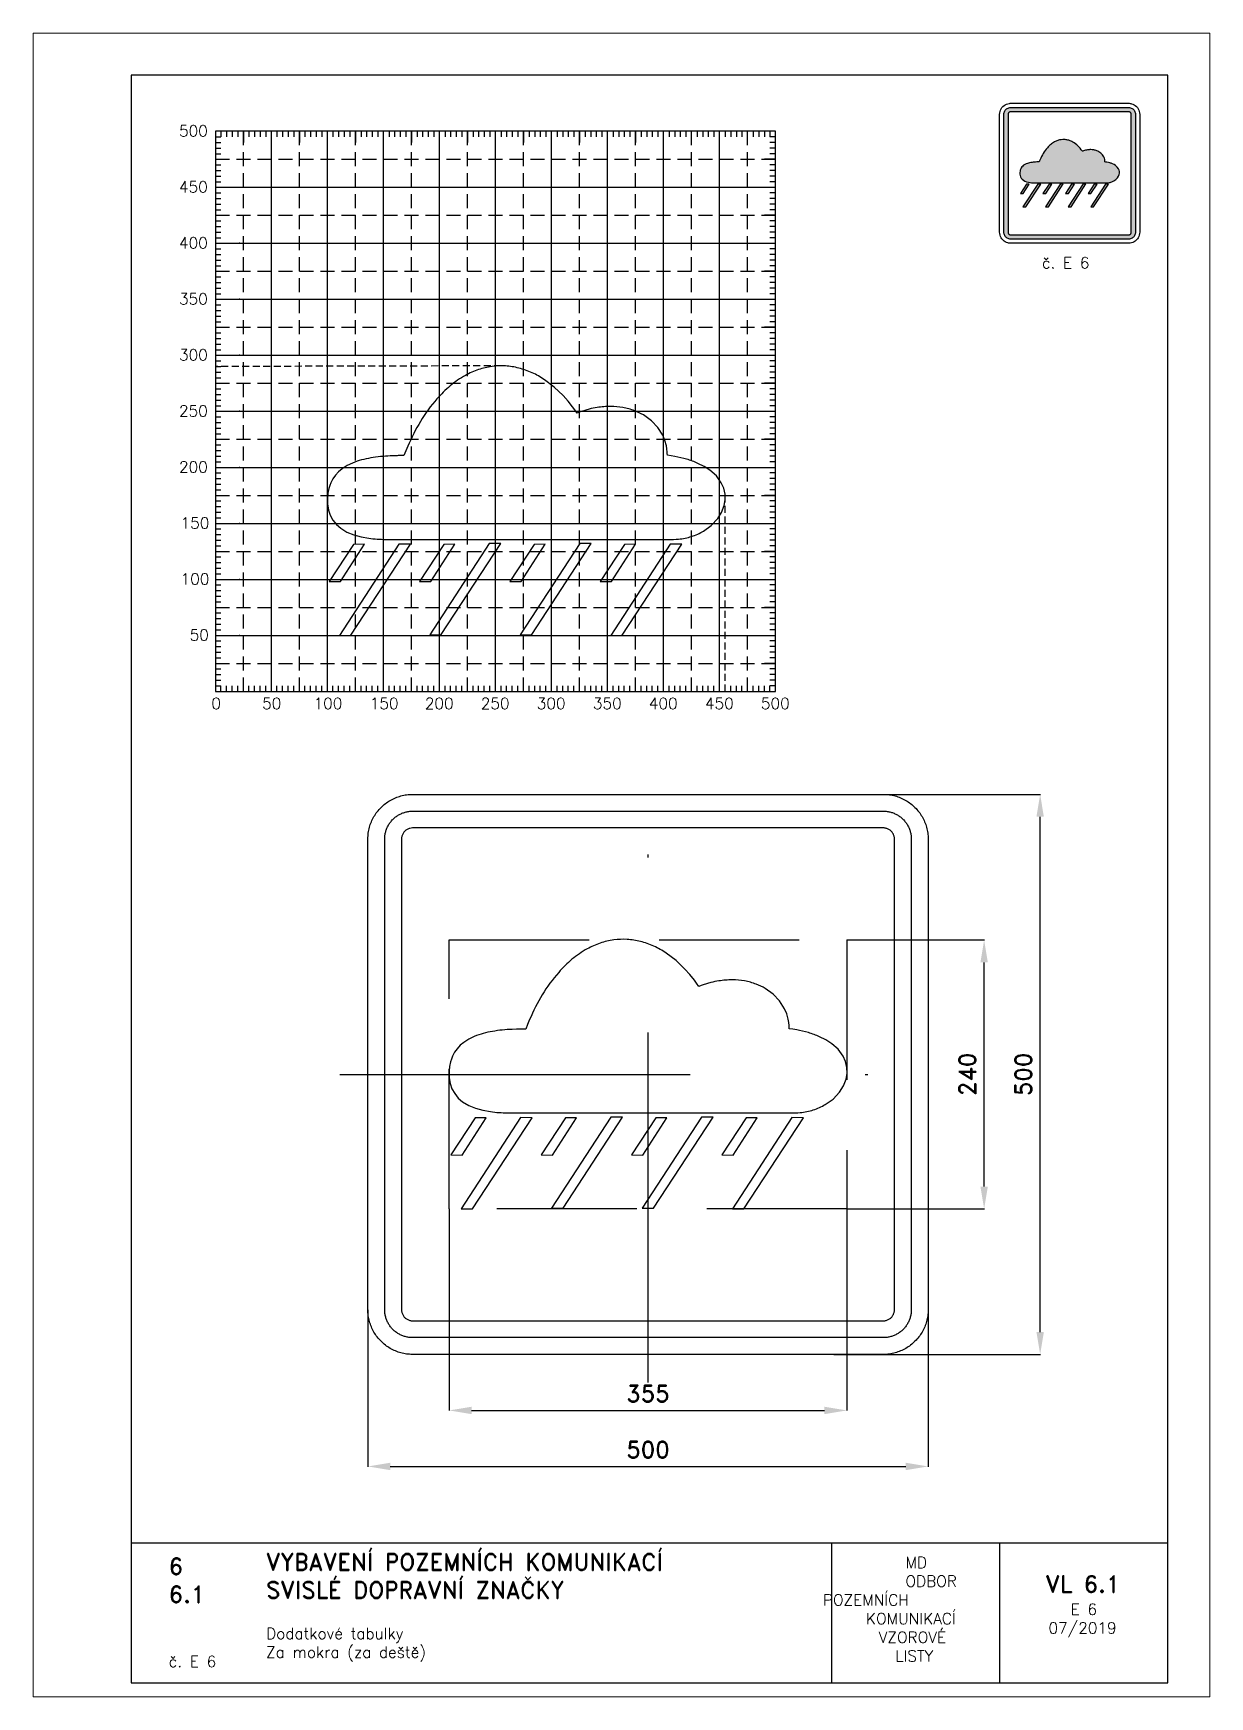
# Paper-space layout 'E 6' of a CAD drawing. Header units: millimetres. Extents: x 0 to 210, y 0 to 297.
# The model-space entities are those that its viewports show. They can reach past a viewport. Long polylines and large blocks are cut down to what shows.
import ezdxf

# ---------------------------------------------------------------- set-up
doc = ezdxf.new("R2010")
doc.units = ezdxf.units.MM
doc.header["$LTSCALE"] = 5
doc.linetypes.add('ČERCHOVANÁX2', pattern=[2, 1, -0.5, 0, -0.5])
doc.linetypes.add('ČÁRKOVANÁX2', pattern=[1.5, 1, -0.5])
for name, color, linetype in [('Kóty', 2, 'Continuous'), ('Pomocná', 2, 'Continuous'), ('Rozpiska', 7, 'Continuous'), ('Značka', 7, 'Continuous')]:
    doc.layers.add(name, color=color, linetype=linetype)
doc.layers.add('Rámeček', color=6, linetype='Continuous', plot=False)
doc.styles.get("Standard").update_dxf_attribs({"font": 'romand.shx', "height": 15})
doc.dimstyles.get("Standard").update_dxf_attribs({"dimtxt": 15, "dimasz": 20, "dimexe": 0.18, "dimexo": 0.0625, "dimgap": 7.5, "dimtad": 1, "dimdec": 0, "dimzin": 0, "dimdsep": 46, "dimtxsty": 'Standard', "dimcen": 0.09, "dimadec": 0, "dimazin": 0, "dimtfac": 1, "dimtdec": 0, "dimtofl": 0, "dimtmove": 0, "dimatfit": 3, "dimfxl": 1, "dimtolj": 1, "dimtzin": 0, "dimarcsym": 0})

psp = doc.layouts.new('E 6')

# ---------------------------------------------------------------- texts
at = {"layer": 'Pomocná', "char_height": 2, "attachment_point": 1}
for s, insert in [('\\pi1.41968;500', (24.59, 280.57)), ('\\pi1.41968;450', (24.59, 270.57)), ('\\pi1.41968;400', (24.59, 260.57)), ('\\pi1.41968;350', (24.59, 250.57)), ('\\pi1.41968;300', (24.59, 240.57)), ('\\pi1.41968;250', (24.59, 230.57)), ('\\pi1.41968;200', (24.59, 220.57)), ('\\pi1.70539;150', (24.59, 210.57)), ('\\pi1.70539;100', (24.59, 200.57)), ('\\pi3.32444;50', (24.59, 190.57)), ('\\pi2.6146;0', (29.18, 178.35)), ('\\pi1.66222;50', (39.19, 178.35)), ('\\pi0.85269;100', (49.18, 178.35)), ('\\pi0.85269;150', (59.21, 178.35)), ('\\pi0.70984;200', (69.18, 178.35)), ('\\pi0.70984;250', (79.17, 178.35)), ('\\pi0.70984;300', (89.16, 178.35)), ('\\pi0.70984;350', (99.18, 178.35)), ('\\pi0.70984;400', (109.17, 178.35)), ('\\pi0.70984;450', (119.18, 178.35)), ('\\pi0.70984;500', (129.17, 178.35))]:
    psp.add_mtext_dynamic_manual_height_columns(s, width=6.5625, gutter_width=100, heights=[0], dxfattribs=dict(at, insert=insert))
at = {"layer": 'Rozpiska', "color": 7, "attachment_point": 1}
for s, width, gutter_width, heights, insert, char_height in [('\\pi7.54762;č. E 6', 25, 75, [0], (172.5, 257), 2), ('6', 149.0422, 100, [0], (24.17, 24.77), 3), ('{\\C6;VYBAVENÍ POZEMNÍCH KOMUNIKACÍ\\P}SVISLÉ DOPRAVNÍ ZNAČKY{\\H1.34524x; }', 149.0422, 100, [0], (41.56, 25.56), 3), ('\\pi14.7414;{\\C6;MD\\P\\pi2.36044;}ODBOR POZEMNÍCH{\\H1.57143x; }\\P\\pi7.69378;KOMUNIKACÍ{\\H1.5x; }\\P\\pi9.97949;{\\C6;VZOROVÉ\\H1.47619x; \\H0.67742x;\\P\\pi12.93187;LISTY\\H1.26984x; }', 33.1018, 100, [0], (140.95, 24.95), 2), ('\\pi1.03113;{\\H1.5x;\\C6;VL 6.1\\P\\pi5.50731;\\H0.66667x;E 6\\H1.66666x; \\H0.6x;\\P\\pi1.5549;07/2019\\H1.80159x; }', 16.0623, 100, [0], (179.66, 21.61), 2), ('6.1', 149.0422, 100, [0], (24.17, 19.78), 3), ('{\\C6;Dodatkové tabulky\\P}Za mokra (za deště){\\H2.02381x; }', 149.0422, 100, [0], (41.56, 12.29), 2), ('{\\C6;č. E 6}', 18.3305, 100, [2.67], (24.17, 7.28), 2)]:
    psp.add_mtext_dynamic_manual_height_columns(s, width=width, gutter_width=gutter_width, heights=heights, dxfattribs=dict(at, insert=insert, char_height=char_height))

msp = doc.modelspace()

# ---------------------------------------------------------------- blocks, each defined once
blk = doc.blocks.new('*D0')
at = {"layer": 'Defpoints', "color": 0, "transparency": 16777216}
for p in [(151.8, 250), (350, 250), (165.8, -250)]:
    blk.add_point(p, dxfattribs=at)
at = {"layer": 'Kóty', "color": 0, "lineweight": -2, "transparency": 16777216}
for p, q in [((151.9, 250), (350.2, 250)), ((350, -230), (350, 230)), ((165.9, -250), (350.2, -250))]:
    blk.add_line(p, q, dxfattribs=at)
at = {"layer": 'Kóty', "color": 0, "transparency": 16777216}
for points in [[(346.7, 230), (353.3, 230), (350, 250)], [(346.7, -230), (353.3, -230), (350, -250)]]:
    blk.add_solid(points, dxfattribs=at)
at = {"layer": 'Kóty', "color": 0, "transparency": 16777216, "insert": (335, 0), "char_height": 15, "attachment_point": 5, "rotation": 90}
blk.add_mtext('\\A1;500', dxfattribs=at)
blk = doc.blocks.new('*D1')
at = {"layer": 'Defpoints', "color": 0, "transparency": 16777216}
for p in [(250, -192.5), (-250, -210), (250, -350)]:
    blk.add_point(p, dxfattribs=at)
at = {"layer": 'Kóty', "color": 0, "lineweight": -2, "transparency": 16777216}
for p, q in [((250, -192.6), (250, -350.2)), ((-250, -210.1), (-250, -350.2)), ((-230, -350), (230, -350))]:
    blk.add_line(p, q, dxfattribs=at)
at = {"layer": 'Kóty', "color": 0, "transparency": 16777216}
for points in [[(-230, -346.7), (-230, -353.3), (-250, -350)], [(230, -346.7), (230, -353.3), (250, -350)]]:
    blk.add_solid(points, dxfattribs=at)
at = {"layer": 'Kóty', "color": 0, "transparency": 16777216, "insert": (0, -335), "char_height": 15, "attachment_point": 5}
blk.add_mtext('\\A1;500', dxfattribs=at)
blk = doc.blocks.new('*D2')
at = {"layer": 'Defpoints', "color": 0, "transparency": 16777216}
for p in [(-177.5, -120), (177.5, -120), (177.5, -300)]:
    blk.add_point(p, dxfattribs=at)
at = {"layer": 'Kóty', "color": 0, "lineweight": -2, "transparency": 16777216}
for p, q in [((-177.5, -120.1), (-177.5, -300.2)), ((177.5, -120.1), (177.5, -300.2)), ((-157.5, -300), (157.5, -300))]:
    blk.add_line(p, q, dxfattribs=at)
at = {"layer": 'Kóty', "color": 0, "transparency": 16777216}
for points in [[(-157.5, -296.7), (-157.5, -303.3), (-177.5, -300)], [(157.5, -296.7), (157.5, -303.3), (177.5, -300)]]:
    blk.add_solid(points, dxfattribs=at)
at = {"layer": 'Kóty', "color": 0, "transparency": 16777216, "insert": (0, -285), "char_height": 15, "attachment_point": 5}
blk.add_mtext('\\A1;355', dxfattribs=at)
blk = doc.blocks.new('*D3')
at = {"layer": 'Defpoints', "color": 0, "transparency": 16777216}
for p in [(177.5, 120), (300, 120), (177.5, -120.1)]:
    blk.add_point(p, dxfattribs=at)
at = {"layer": 'Kóty', "color": 0, "lineweight": -2, "transparency": 16777216}
for p, q in [((177.6, 120), (300.2, 120)), ((300, -100.1), (300, 100)), ((177.6, -120.1), (300.2, -120.1))]:
    blk.add_line(p, q, dxfattribs=at)
at = {"layer": 'Kóty', "color": 0, "transparency": 16777216}
for points in [[(296.7, 100), (303.3, 100), (300, 120)], [(296.7, -100.1), (303.3, -100.1), (300, -120.1)]]:
    blk.add_solid(points, dxfattribs=at)
at = {"layer": 'Kóty', "color": 0, "transparency": 16777216, "insert": (285, 0), "char_height": 15, "attachment_point": 5, "rotation": 90}
blk.add_mtext('\\A1;240', dxfattribs=at)

# ---------------------------------------------------------------- dimensions: what is measured, and where the dimension line sits
at = {"layer": 'Kóty'}
for base, p1, p2, picture, middle in [((350, 250), (165.85, -250), (151.801, 250), '*D0', (335, 0)), ((300, 120), (177.5, -120.062), (177.5, 120), '*D3', (285, -0.031))]:
    dim = msp.add_linear_dim(base=base, p1=p1, p2=p2, angle=90, dimstyle='Standard', dxfattribs=at)
    dim.commit()
    dim.dimension.update_dxf_attribs({"geometry": picture, "text_midpoint": middle})
for base, p1, p2, picture, middle in [((177.5, -300), (-177.5, -120), (177.5, -120), '*D2', (0, -285)), ((250, -350), (-250, -210), (250, -192.5), '*D1', (0, -335))]:
    dim = msp.add_linear_dim(base=base, p1=p1, p2=p2, dimstyle='Standard', dxfattribs=at)
    dim.commit()
    dim.dimension.update_dxf_attribs({"geometry": picture, "text_midpoint": middle})

# ---------------------------------------------------------------- linework, layer by layer
at = {"layer": 'Značka', "color": 6, "linetype": 'ČERCHOVANÁX2', "ltscale": 2.5}
for points in [[(0, -275), (0, 275)], [(-275, 0), (275, 0)]]:
    msp.add_lwpolyline(points, dxfattribs=at)
at = {"layer": 'Značka', "color": 5}
for points in [[(-210, -250), (-210.157, -250), (-210.314, -249.999, -0.0321795), (-215.479, -249.637, -0.0354417), (-220.555, -248.582, -0.0362703), (-225.464, -246.923, -0.0344214), (-230.091, -244.589, -0.0337228), (-234.402, -241.714, -0.0340857), (-238.284, -238.284, -0.0342101), (-241.717, -234.403, -0.0342303), (-244.589, -230.091, -0.0340422), (-246.906, -225.46, -0.0334123), (-248.582, -220.555, -0.0341272), (-249.654, -215.477, -0.0367437), (-249.999, -210.314), (-250, -210.157), (-250, -210), (-250, 210), (-250, 210.157), (-249.999, 210.314, -0.0321794), (-249.637, 215.479, -0.0354442), (-248.582, 220.555, -0.0362649), (-246.923, 225.464, -0.0344166), (-244.589, 230.091, -0.0337177), (-241.714, 234.402, -0.0340796), (-238.284, 238.284, -0.0342128), (-234.403, 241.717, -0.0342224), (-230.091, 244.589, -0.0340475), (-225.46, 246.906, -0.033405), (-220.555, 248.582, -0.0341289), (-215.477, 249.654, -0.0367407), (-210.314, 249.999), (-210.157, 250), (-210, 250), (210, 250), (210.157, 250), (210.314, 249.999, -0.0321794), (215.479, 249.637, -0.0354428), (220.555, 248.582, -0.0362594), (225.464, 246.923, -0.0344088), (230.091, 244.589, -0.0337189), (234.402, 241.714, -0.0340731), (238.284, 238.284, -0.0342144), (241.717, 234.403, -0.0342259), (244.589, 230.091, -0.0340499), (246.906, 225.46, -0.0334066), (248.582, 220.555, -0.0341277), (249.654, 215.477, -0.0367414), (249.999, 210.314), (250, 210.157), (250, 210), (250, -210), (250, -210.157), (249.999, -210.314, -0.0321795), (249.637, -215.479, -0.0354421), (248.582, -220.555, -0.0362592), (246.923, -225.464, -0.0344116), (244.589, -230.091, -0.033722), (241.714, -234.402, -0.0340791), (238.284, -238.284, -0.0342076), (234.403, -241.717, -0.0342334), (230.091, -244.589, -0.0340472), (225.46, -246.906, -0.0334177), (220.555, -248.582, -0.0341277), (215.477, -249.654, -0.0367473), (210.314, -249.999), (210.157, -250), (210, -250), (-210, -250)], [(-210, -235), (-210.098, -235), (-210.196, -234.999, -0.0321795), (-213.424, -234.773, -0.0354416), (-216.597, -234.114, -0.0362629), (-219.665, -233.077, -0.0344152), (-222.557, -231.618, -0.0337193), (-225.251, -229.821, -0.034085), (-227.678, -227.678, -0.0342046), (-229.823, -225.252, -0.034229), (-231.618, -222.557, -0.0340469), (-233.066, -219.663, -0.0334131), (-234.114, -216.597, -0.0341266), (-234.784, -213.423, -0.0367459), (-234.999, -210.196), (-235, -210.098), (-235, -210), (-235, 210), (-235, 210.098), (-234.999, 210.196, -0.0321788), (-234.773, 213.424, -0.0354481), (-234.114, 216.597, -0.0362683), (-233.077, 219.665, -0.0344122), (-231.618, 222.557, -0.0337222), (-229.821, 225.251, -0.0340955), (-227.678, 227.678, -0.0341878), (-225.252, 229.823, -0.0342259), (-222.557, 231.618, -0.0340259), (-219.663, 233.066, -0.0334071), (-216.597, 234.114, -0.0341381), (-213.423, 234.784, -0.0367365), (-210.196, 234.999), (-210.098, 235), (-210, 235), (210, 235), (210.098, 235), (210.196, 234.999, -0.0321976), (213.424, 234.773, -0.0354366), (216.597, 234.114, -0.0362483), (219.665, 233.077, -0.0343996), (222.557, 231.618, -0.0337259), (225.251, 229.821, -0.0340903), (227.678, 227.678, -0.0341924), (229.823, 225.252, -0.0342246), (231.618, 222.557, -0.0340342), (233.066, 219.663, -0.033413), (234.114, 216.597, -0.0341406), (234.784, 213.423, -0.0367343), (234.999, 210.196), (235, 210.098), (235, 210), (235, -210), (235, -210.098), (234.999, -210.196, -0.0321983), (234.773, -213.424, -0.0354324), (234.114, -216.597, -0.0362459), (233.077, -219.665, -0.0344078), (231.618, -222.557, -0.0337232), (229.821, -225.251, -0.034081), (227.678, -227.678, -0.0342138), (225.252, -229.823, -0.0342285), (222.557, -231.618, -0.0340468), (219.663, -233.066, -0.0334175), (216.597, -234.114, -0.0341268), (213.423, -234.784, -0.036739), (210.196, -234.999), (210.098, -235), (210, -235), (-210, -235)], [(-210, -220), (210, -220), (210.039, -220), (210.079, -220, 0.032183), (211.37, -219.909, 0.0354467), (212.639, -219.646, 0.0362744), (213.866, -219.231, 0.0344144), (215.023, -218.647, 0.033745), (216.1, -217.928, 0.0340968), (217.071, -217.071, 0.0341871), (217.929, -216.101, 0.0342063), (218.647, -215.023, 0.0340292), (219.227, -213.865, 0.0334622), (219.646, -212.639, 0.0341275), (219.914, -211.369, 0.036765), (220, -210.079), (220, -210.039), (220, -210), (220, 210), (220, 210.039), (220, 210.079, 0.032183), (219.909, 211.37, 0.0354928), (219.646, 212.639, 0.0362965), (219.231, 213.866, 0.0344255), (218.647, 215.023, 0.0337541), (217.928, 216.1, 0.0340968), (217.071, 217.071, 0.0342115), (216.101, 217.929, 0.0341795), (215.023, 218.647, 0.0340137), (213.865, 219.227, 0.0334698), (212.639, 219.646, 0.0341235), (211.369, 219.914, 0.0367638), (210.079, 220), (210.039, 220), (210, 220), (-210, 220), (-210.039, 220), (-210.079, 220), (-211.37, 219.909), (-212.639, 219.646, 0.0362814), (-213.866, 219.231, 0.0344198), (-215.023, 218.647, 0.033728), (-216.1, 217.928, 0.0340771), (-217.071, 217.071, 0.0342342), (-217.929, 216.101, 0.0342041), (-218.647, 215.023, 0.0340291), (-219.227, 213.865, 0.0334198), (-219.646, 212.639, 0.0341179), (-219.914, 211.369, 0.0367402), (-220, 210.079), (-220, 210.039), (-220, 210), (-220, -210), (-220, -210.039), (-220, -210.079, 0.0321735), (-219.909, -211.37, 0.0354428), (-219.646, -212.639, 0.0362649), (-219.231, -213.866, 0.0344139), (-218.647, -215.023, 0.0337189), (-217.928, -216.1, 0.0340819), (-217.071, -217.071, 0.0342185), (-216.101, -217.929, 0.0342259), (-215.023, -218.647, 0.0340499), (-213.865, -219.227, 0.0334066), (-212.639, -219.646, 0.0341277), (-211.369, -219.914, 0.0367414), (-210.079, -220), (-210.039, -220), (-210, -220)], [(-122.07, -34.279), (131.35, -34.416), (133.64, -34.265), (135.93, -34.07, 0.0514721), (147.49, -31.714, 0.0612964), (158.25, -26.843), (165.16, -21.985), (170.91, -15.812), (174.42, -10.299), (176.74, -4.203), (177.63, 0.916), (177.5, 6.106), (176.33, 11.363), (174.11, 16.278), (169.66, 22.369), (163.97, 27.359), (158.76, 30.757), (153.2, 33.529, 0.0334769), (143.16, 37.254, 0.0290849), (132.72, 39.699), (129.33, 40.287), (125.93, 40.814), (125.91, 42.235), (125.86, 43.655), (125.6, 46.427), (125.12, 49.174), (123.81, 53.996), (121.86, 58.607), (117.48, 65.602), (111.75, 71.563), (104.61, 76.732, 0.0438685), (96.64, 80.488, 0.0487157), (86.14, 83.422, 0.0451732), (75.29, 84.349, 0.0230507), (69.26, 84.153, 0.0199596), (63.26, 83.439, 0.0227782), (56.19, 82.026), (49.28, 79.955), (47.32, 79.252), (45.36, 78.521), (43.39, 81.301), (41.37, 84.05), (37.31, 89.136), (32.95, 93.982), (25.02, 101.578), (16.25, 108.201, 0.0419935), (5.24, 114.435, 0.048558), (-6.7, 118.59, 0.0494028), (-18.56, 120.489, 0.0507852), (-30.54, 120, 0.0511601), (-42.76, 117.175, 0.0454523), (-54.21, 112.061, 0.0513141), (-67.88, 102.737, 0.0394166), (-79.68, 91.061, 0.0464057), (-94.44, 71.031, 0.0375263), (-105.63, 48.868), (-107.41, 44.661), (-109.13, 40.437), (-111.24, 40.441, 0.0019965), (-113.35, 40.434, 0.00511239), (-117.34, 40.362), (-121.33, 40.207, 0.0137838), (-130.06, 39.571, 0.0185207), (-138.73, 38.372, 0.0249985), (-147.02, 36.59, 0.0350013), (-155.02, 33.832), (-159.9, 31.51), (-164.44, 28.585), (-167.6, 25.951), (-170.38, 22.926), (-172.67, 19.713), (-174.49, 16.219), (-175.47, 13.735), (-176.24, 11.177), (-177.1, 7.017), (-177.5, 2.778), (-177.45, -2.7), (-176.56, -8.096), (-174.97, -12.818), (-172.54, -17.164), (-169.34, -21.081), (-165.5, -24.373), (-159.98, -27.739), (-153.98, -30.19), (-147.37, -32.06), (-140.61, -33.26, 0.0189614), (-133.03, -34.048, 0.0168227), (-125.41, -34.291, 0.00261025), (-123.74, -34.291), (-122.07, -34.279)]]:
    msp.add_lwpolyline(points, format="xyb", dxfattribs=at)
at = {"layer": 'Značka', "color": 6, "linetype": 'ČÁRKOVANÁX2'}
msp.add_lwpolyline([(-177.5, -120), (-177.5, 120), (177.5, 120), (177.5, -120), (-177.5, -120)], dxfattribs=at)
at = {"layer": 'Značka', "color": 5}
for points in [[(-176.03, -71.954), (-165.88, -71.97), (-144.32, -38.705), (-154.2, -38.778), (-176.03, -71.954)], [(-166.82, -120), (-156.63, -119.928), (-103.46, -38.705), (-113.81, -38.625), (-166.82, -120)], [(-95.4, -71.954), (-85.24, -71.97), (-63.68, -38.705), (-73.58, -38.778), (-95.4, -71.954)], [(-86.06, -119.422), (-75.86, -119.341), (-22.7, -38.119), (-33.04, -38.047), (-86.06, -119.422)], [(-14.77, -71.954), (-4.62, -71.97), (16.94, -38.705), (7.05, -38.778), (-14.77, -71.954)], [(-5.29, -119.422), (4.9, -119.341), (58.06, -38.119), (47.72, -38.047), (-5.29, -119.422)], [(65.86, -71.954), (76, -71.97), (97.56, -38.705), (87.68, -38.778), (65.86, -71.954)], [(75.47, -120), (85.67, -119.928), (138.82, -38.705), (128.48, -38.625), (75.47, -120)]]:
    msp.add_lwpolyline(points, dxfattribs=at)

msp.set_redraw_order([(e.dxf.handle, doc.entitydb.next_handle()) for e in msp.query("TEXT MTEXT ATTDEF DIMENSION ARC_DIMENSION")])  # texts and dimensions are drawn at this point

# ---------------------------------------------------------------- hatches: boundary and pattern name
at = {"layer": 'Značka'}
h = psp.add_hatch(color=249, dxfattribs=at)
h.dxf.hatch_style = 1
edge = h.paths.add_edge_path()
edge.add_line((174.5, 260.25), (174.5, 260.25))
edge.add_line((174.5, 260.25), (174.49, 260.25))
edge.add_arc((174.5, 261.51), 1.26, 262.3012, 269.6692, ccw=False)
edge.add_line((174.33, 260.26), (174.17, 260.29))
edge.add_line((174.17, 260.29), (174.02, 260.35))
edge.add_line((174.02, 260.35), (173.87, 260.42))
edge.add_line((173.87, 260.42), (173.74, 260.51))
edge.add_line((173.74, 260.51), (173.62, 260.62))
edge.add_line((173.62, 260.62), (173.51, 260.74))
edge.add_line((173.51, 260.74), (173.42, 260.87))
edge.add_line((173.42, 260.87), (173.35, 261.02))
edge.add_line((173.35, 261.02), (173.29, 261.17))
edge.add_line((173.29, 261.17), (173.26, 261.33))
edge.add_line((173.26, 261.33), (173.25, 261.49))
edge.add_line((173.25, 261.49), (173.25, 261.5))
edge.add_line((173.25, 261.5), (173.25, 261.5))
edge.add_line((173.25, 261.5), (173.25, 282.5))
edge.add_line((173.25, 282.5), (173.25, 282.5))
edge.add_line((173.25, 282.5), (173.25, 282.51))
edge.add_line((173.25, 282.51), (173.26, 282.67))
edge.add_line((173.26, 282.67), (173.29, 282.83))
edge.add_line((173.29, 282.83), (173.35, 282.98))
edge.add_line((173.35, 282.98), (173.42, 283.13))
edge.add_line((173.42, 283.13), (173.51, 283.26))
edge.add_line((173.51, 283.26), (173.62, 283.38))
edge.add_line((173.62, 283.38), (173.74, 283.49))
edge.add_line((173.74, 283.49), (173.87, 283.58))
edge.add_line((173.87, 283.58), (174.02, 283.65))
edge.add_line((174.02, 283.65), (174.17, 283.71))
edge.add_line((174.17, 283.71), (174.33, 283.74))
edge.add_arc((174.48, 282.65), 1.1, 89.6131, 98.0269, ccw=False)
edge.add_line((174.49, 283.75), (174.5, 283.75))
edge.add_line((174.5, 283.75), (174.5, 283.75))
edge.add_line((174.5, 283.75), (195.5, 283.75))
edge.add_line((195.5, 283.75), (195.5, 283.75))
edge.add_line((195.5, 283.75), (195.51, 283.75))
edge.add_arc((195.5, 282.49), 1.26, 82.299, 89.6714, ccw=False)
edge.add_line((195.67, 283.74), (195.83, 283.71))
edge.add_line((195.83, 283.71), (195.98, 283.65))
edge.add_line((195.98, 283.65), (196.13, 283.58))
edge.add_line((196.13, 283.58), (196.26, 283.49))
edge.add_line((196.26, 283.49), (196.38, 283.38))
edge.add_line((196.38, 283.38), (196.49, 283.26))
edge.add_line((196.49, 283.26), (196.58, 283.13))
edge.add_line((196.58, 283.13), (196.65, 282.98))
edge.add_line((196.65, 282.98), (196.71, 282.83))
edge.add_line((196.71, 282.83), (196.74, 282.67))
edge.add_line((196.74, 282.67), (196.75, 282.51))
edge.add_line((196.75, 282.51), (196.75, 282.5))
edge.add_line((196.75, 282.5), (196.75, 282.5))
edge.add_line((196.75, 282.5), (196.75, 261.5))
edge.add_line((196.75, 261.5), (196.75, 261.5))
edge.add_line((196.75, 261.5), (196.75, 261.49))
edge.add_line((196.75, 261.49), (196.74, 261.33))
edge.add_line((196.74, 261.33), (196.71, 261.17))
edge.add_line((196.71, 261.17), (196.65, 261.02))
edge.add_line((196.65, 261.02), (196.58, 260.87))
edge.add_line((196.58, 260.87), (196.49, 260.74))
edge.add_line((196.49, 260.74), (196.38, 260.62))
edge.add_line((196.38, 260.62), (196.26, 260.51))
edge.add_line((196.26, 260.51), (196.13, 260.42))
edge.add_line((196.13, 260.42), (195.98, 260.35))
edge.add_line((195.98, 260.35), (195.83, 260.29))
edge.add_line((195.83, 260.29), (195.67, 260.26))
edge.add_arc((195.52, 261.35), 1.1, 269.612, 278.028, ccw=False)
edge.add_line((195.51, 260.25), (195.5, 260.25))
edge.add_line((195.5, 260.25), (195.5, 260.25))
edge.add_line((195.5, 260.25), (174.5, 260.25))
edge = h.paths.add_edge_path(flags=16)
edge.add_line((174.5, 261), (195.5, 261))
edge.add_line((195.5, 261), (195.5, 261))
edge.add_line((195.5, 261), (195.5, 261))
edge.add_arc((195.5, 261.5), 0.504, 270.3564, 277.7138)
edge.add_line((195.57, 261), (195.63, 261.02))
edge.add_line((195.63, 261.02), (195.69, 261.04))
edge.add_line((195.69, 261.04), (195.75, 261.07))
edge.add_line((195.75, 261.07), (195.81, 261.1))
edge.add_line((195.81, 261.1), (195.85, 261.15))
edge.add_line((195.85, 261.15), (195.9, 261.19))
edge.add_line((195.9, 261.19), (195.93, 261.25))
edge.add_line((195.93, 261.25), (195.96, 261.31))
edge.add_line((195.96, 261.31), (195.98, 261.37))
edge.add_line((195.98, 261.37), (196, 261.43))
edge.add_line((196, 261.43), (196, 261.5))
edge.add_line((196, 261.5), (196, 261.5))
edge.add_line((196, 261.5), (196, 261.5))
edge.add_line((196, 261.5), (196, 282.5))
edge.add_line((196, 282.5), (196, 282.5))
edge.add_line((196, 282.5), (196, 282.5))
edge.add_line((196, 282.5), (196, 282.57))
edge.add_line((196, 282.57), (195.98, 282.63))
edge.add_line((195.98, 282.63), (195.96, 282.69))
edge.add_line((195.96, 282.69), (195.93, 282.75))
edge.add_line((195.93, 282.75), (195.9, 282.8))
edge.add_line((195.9, 282.8), (195.85, 282.85))
edge.add_line((195.85, 282.85), (195.81, 282.9))
edge.add_line((195.81, 282.9), (195.75, 282.93))
edge.add_line((195.75, 282.93), (195.69, 282.96))
edge.add_line((195.69, 282.96), (195.63, 282.98))
edge.add_line((195.63, 282.98), (195.57, 283))
edge.add_line((195.57, 283), (195.5, 283))
edge.add_line((195.5, 283), (195.5, 283))
edge.add_line((195.5, 283), (195.5, 283))
edge.add_line((195.5, 283), (174.5, 283))
edge.add_line((174.5, 283), (174.5, 283))
edge.add_line((174.5, 283), (174.5, 283))
edge.add_arc((174.5, 282.5), 0.504, 90.3564, 97.7138)
edge.add_line((174.43, 283), (174.37, 282.98))
edge.add_line((174.37, 282.98), (174.31, 282.96))
edge.add_line((174.31, 282.96), (174.25, 282.93))
edge.add_line((174.25, 282.93), (174.19, 282.9))
edge.add_line((174.19, 282.9), (174.15, 282.85))
edge.add_line((174.15, 282.85), (174.1, 282.8))
edge.add_line((174.1, 282.8), (174.07, 282.75))
edge.add_line((174.07, 282.75), (174.04, 282.69))
edge.add_line((174.04, 282.69), (174.02, 282.63))
edge.add_line((174.02, 282.63), (174, 282.57))
edge.add_line((174, 282.57), (174, 282.5))
edge.add_line((174, 282.5), (174, 282.5))
edge.add_line((174, 282.5), (174, 282.5))
edge.add_line((174, 282.5), (174, 261.5))
edge.add_line((174, 261.5), (174, 261.5))
edge.add_line((174, 261.5), (174, 261.5))
edge.add_line((174, 261.5), (174, 261.43))
edge.add_line((174, 261.43), (174.02, 261.37))
edge.add_line((174.02, 261.37), (174.04, 261.31))
edge.add_line((174.04, 261.31), (174.07, 261.25))
edge.add_line((174.07, 261.25), (174.1, 261.19))
edge.add_line((174.1, 261.19), (174.15, 261.15))
edge.add_line((174.15, 261.15), (174.19, 261.1))
edge.add_line((174.19, 261.1), (174.25, 261.07))
edge.add_line((174.25, 261.07), (174.31, 261.04))
edge.add_line((174.31, 261.04), (174.37, 261.02))
edge.add_line((174.37, 261.02), (174.43, 261))
edge.add_line((174.43, 261), (174.5, 261))
edge.add_line((174.5, 261), (174.5, 261))
edge.add_line((174.5, 261), (174.5, 261))
h = psp.add_hatch(color=249, dxfattribs=at)
h.dxf.hatch_style = 1
h.paths.add_polyline_path([(188.77, 266), (189.28, 266), (191.94, 270.06), (191.42, 270.07)])
h.paths.add_polyline_path([(180.7, 266.03), (181.21, 266.03), (183.86, 270.09), (183.35, 270.1)])
h.paths.add_polyline_path([(184.74, 266.03), (185.25, 266.03), (187.9, 270.09), (187.39, 270.1)])
h.paths.add_polyline_path([(176.66, 266), (177.17, 266), (179.83, 270.06), (179.31, 270.07)])
h.paths.add_polyline_path([(176.2, 268.4), (176.71, 268.4), (177.78, 270.06), (177.29, 270.06)])
h.paths.add_polyline_path([(188.29, 268.4), (188.8, 268.4), (189.88, 270.06), (189.38, 270.06)])
h.paths.add_polyline_path([(184.26, 268.4), (184.77, 268.4), (185.85, 270.06), (185.35, 270.06)])
h.paths.add_polyline_path([(180.23, 268.4), (180.74, 268.4), (181.82, 270.06), (181.32, 270.06)])
edge = h.paths.add_edge_path()
edge.add_line((178.9, 270.29), (191.57, 270.28))
edge.add_line((191.57, 270.28), (191.68, 270.29))
edge.add_line((191.68, 270.29), (191.8, 270.3))
edge.add_arc((191.51, 273.16), 2.87, 275.6264, 287.4125)
edge.add_arc((191.65, 272.72), 2.42, 287.3408, 301.3713)
edge.add_line((192.91, 270.66), (193.26, 270.9))
edge.add_line((193.26, 270.9), (193.55, 271.21))
edge.add_line((193.55, 271.21), (193.72, 271.49))
edge.add_line((193.72, 271.49), (193.84, 271.79))
edge.add_line((193.84, 271.79), (193.88, 272.05))
edge.add_line((193.88, 272.05), (193.87, 272.31))
edge.add_line((193.87, 272.31), (193.82, 272.57))
edge.add_line((193.82, 272.57), (193.71, 272.81))
edge.add_line((193.71, 272.81), (193.48, 273.12))
edge.add_line((193.48, 273.12), (193.2, 273.37))
edge.add_line((193.2, 273.37), (192.94, 273.54))
edge.add_line((192.94, 273.54), (192.66, 273.68))
edge.add_arc((191.02, 270.02), 4, 65.8096, 73.4791)
edge.add_arc((190.85, 269.44), 4.61, 73.4872, 80.1511)
edge.add_line((191.64, 273.98), (191.47, 274.01))
edge.add_line((191.47, 274.01), (191.3, 274.04))
edge.add_line((191.3, 274.04), (191.3, 274.11))
edge.add_line((191.3, 274.11), (191.29, 274.18))
edge.add_line((191.29, 274.18), (191.28, 274.32))
edge.add_line((191.28, 274.32), (191.26, 274.46))
edge.add_line((191.26, 274.46), (191.19, 274.7))
edge.add_line((191.19, 274.7), (191.09, 274.93))
edge.add_line((191.09, 274.93), (190.87, 275.28))
edge.add_line((190.87, 275.28), (190.59, 275.58))
edge.add_line((190.59, 275.58), (190.23, 275.84))
edge.add_arc((188.96, 273.66), 2.52, 59.7433, 69.7908)
edge.add_arc((188.82, 273.41), 2.8, 68.8101, 79.9661)
edge.add_arc((188.78, 273.2), 3.02, 79.9437, 90.2896)
edge.add_arc((188.72, 272.94), 3.27, 89.2207, 94.5026)
edge.add_arc((188.76, 272.43), 3.79, 94.4994, 99.0732)
edge.add_arc((188.76, 272.26), 3.96, 98.6924, 103.9119)
edge.add_line((187.81, 276.1), (187.46, 276))
edge.add_line((187.46, 276), (187.37, 275.96))
edge.add_line((187.37, 275.96), (187.27, 275.93))
edge.add_line((187.27, 275.93), (187.17, 276.07))
edge.add_line((187.17, 276.07), (187.07, 276.2))
edge.add_line((187.07, 276.2), (186.87, 276.46))
edge.add_line((186.87, 276.46), (186.65, 276.7))
edge.add_line((186.65, 276.7), (186.25, 277.08))
edge.add_line((186.25, 277.08), (185.81, 277.41))
edge.add_arc((183.68, 274.29), 3.77, 55.6716, 65.2902)
edge.add_arc((183.9, 274.76), 3.26, 65.2526, 76.3726)
edge.add_arc((183.89, 274.98), 3.05, 75.2466, 86.5597)
edge.add_arc((183.89, 275.07), 2.96, 86.5228, 98.152)
edge.add_arc((183.86, 274.95), 3.07, 97.1595, 108.8743)
edge.add_arc((183.98, 274.59), 3.46, 108.8625, 119.2722)
edge.add_arc((184.21, 274.05), 4.04, 118.422, 130.172)
edge.add_arc((185.01, 273.11), 5.27, 130.1829, 139.2118)
edge.add_arc((186.03, 272.09), 6.72, 138.2998, 148.9276)
edge.add_arc((187.37, 271.28), 8.28, 148.9128, 157.5092)
edge.add_line((179.72, 274.44), (179.63, 274.23))
edge.add_line((179.63, 274.23), (179.54, 274.02))
edge.add_line((179.54, 274.02), (179.44, 274.02))
edge.add_arc((179.43, 260.81), 13.21, 89.9613, 90.4189)
edge.add_arc((179.41, 264.26), 9.76, 90.448, 91.6196)
edge.add_line((179.13, 274.02), (178.93, 274.01))
edge.add_arc((179.29, 266.08), 7.94, 92.5874, 95.7462)
edge.add_arc((179.09, 268.1), 5.91, 95.7516, 99.9957)
edge.add_arc((178.75, 269.73), 4.24, 99.2675, 104.9956)
edge.add_arc((178.43, 270.91), 3.03, 105.0124, 113.0308)
edge.add_line((177.25, 273.69), (177, 273.58))
edge.add_line((177, 273.58), (176.78, 273.43))
edge.add_line((176.78, 273.43), (176.62, 273.3))
edge.add_line((176.62, 273.3), (176.48, 273.15))
edge.add_line((176.48, 273.15), (176.37, 272.99))
edge.add_line((176.37, 272.99), (176.28, 272.81))
edge.add_line((176.28, 272.81), (176.23, 272.69))
edge.add_line((176.23, 272.69), (176.19, 272.56))
edge.add_line((176.19, 272.56), (176.15, 272.35))
edge.add_line((176.15, 272.35), (176.12, 272.14))
edge.add_line((176.12, 272.14), (176.13, 271.86))
edge.add_line((176.13, 271.86), (176.17, 271.6))
edge.add_line((176.17, 271.6), (176.25, 271.36))
edge.add_line((176.25, 271.36), (176.37, 271.14))
edge.add_line((176.37, 271.14), (176.53, 270.95))
edge.add_line((176.53, 270.95), (176.73, 270.78))
edge.add_line((176.73, 270.78), (177, 270.61))
edge.add_line((177, 270.61), (177.3, 270.49))
edge.add_line((177.3, 270.49), (177.63, 270.4))
edge.add_line((177.63, 270.4), (177.97, 270.34))
edge.add_arc((178.68, 275.31), 5.03, 261.8924, 266.2375)
edge.add_arc((178.72, 275.95), 5.67, 266.2459, 270.101)
edge.add_arc((178.77, 278.28), 8, 269.7009, 270.2991)
edge.add_line((178.81, 270.29), (178.9, 270.29))

# ---------------------------------------------------------------- linework, layer by layer
at = {"layer": 'Pomocná'}
for p, q in [((33.5, 279.5), (33.5, 278.5)), ((34.5, 279.5), (34.5, 278.5)), ((35.5, 279.5), (35.5, 278.5)), ((36.5, 279.5), (36.5, 278.5)), ((37.5, 279.5), (37.5, 277.5)), ((38.5, 279.5), (38.5, 278.5)), ((39.5, 279.5), (39.5, 278.5)), ((40.5, 279.5), (40.5, 278.5)), ((41.5, 279.5), (41.5, 278.5)), ((43.5, 279.5), (43.5, 278.5)), ((44.5, 279.5), (44.5, 278.5)), ((45.5, 279.5), (45.5, 278.5)), ((46.5, 279.5), (46.5, 278.5)), ((47.5, 279.5), (47.5, 277.5)), ((48.5, 279.5), (48.5, 278.5)), ((49.5, 279.5), (49.5, 278.5)), ((50.5, 279.5), (50.5, 278.5)), ((51.5, 279.5), (51.5, 278.5)), ((53.5, 279.5), (53.5, 278.5)), ((54.5, 279.5), (54.5, 278.5)), ((55.5, 279.5), (55.5, 278.5)), ((56.5, 279.5), (56.5, 278.5)), ((57.5, 279.5), (57.5, 277.5)), ((58.5, 279.5), (58.5, 278.5)), ((59.5, 279.5), (59.5, 278.5)), ((60.5, 279.5), (60.5, 278.5)), ((61.5, 279.5), (61.5, 278.5)), ((63.5, 279.5), (63.5, 278.5)), ((64.5, 279.5), (64.5, 278.5)), ((65.5, 279.5), (65.5, 278.5)), ((66.5, 279.5), (66.5, 278.5)), ((67.5, 279.5), (67.5, 277.5)), ((68.5, 279.5), (68.5, 278.5)), ((69.5, 279.5), (69.5, 278.5)), ((70.5, 279.5), (70.5, 278.5)), ((71.5, 279.5), (71.5, 278.5)), ((73.5, 279.5), (73.5, 278.5)), ((74.5, 279.5), (74.5, 278.5)), ((75.5, 279.5), (75.5, 278.5)), ((76.5, 279.5), (76.5, 278.5)), ((77.5, 279.5), (77.5, 277.5)), ((78.5, 279.5), (78.5, 278.5)), ((79.5, 279.5), (79.5, 278.5)), ((80.5, 279.5), (80.5, 278.5)), ((81.5, 279.5), (81.5, 278.5)), ((83.5, 279.5), (83.5, 278.5)), ((84.5, 279.5), (84.5, 278.5)), ((85.5, 279.5), (85.5, 278.5)), ((86.5, 279.5), (86.5, 278.5)), ((87.5, 279.5), (87.5, 277.5)), ((88.5, 279.5), (88.5, 278.5)), ((89.5, 279.5), (89.5, 278.5)), ((90.5, 279.5), (90.5, 278.5)), ((91.5, 279.5), (91.5, 278.5)), ((93.5, 279.5), (93.5, 278.5)), ((94.5, 279.5), (94.5, 278.5)), ((95.5, 279.5), (95.5, 278.5)), ((96.5, 279.5), (96.5, 278.5)), ((97.5, 279.5), (97.5, 277.5)), ((98.5, 279.5), (98.5, 278.5)), ((99.5, 279.5), (99.5, 278.5)), ((100.5, 279.5), (100.5, 278.5)), ((101.5, 279.5), (101.5, 278.5)), ((103.5, 279.5), (103.5, 278.5)), ((104.5, 279.5), (104.5, 278.5)), ((105.5, 279.5), (105.5, 278.5)), ((106.5, 279.5), (106.5, 278.5)), ((107.5, 279.5), (107.5, 277.5)), ((108.5, 279.5), (108.5, 278.5)), ((109.5, 279.5), (109.5, 278.5)), ((110.5, 279.5), (110.5, 278.5)), ((111.5, 279.5), (111.5, 278.5)), ((113.5, 279.5), (113.5, 278.5)), ((114.5, 279.5), (114.5, 278.5)), ((115.5, 279.5), (115.5, 278.5)), ((116.5, 279.5), (116.5, 278.5)), ((118.5, 279.5), (118.5, 278.5)), ((119.5, 279.5), (119.5, 278.5)), ((120.5, 279.5), (120.5, 278.5)), ((121.5, 279.5), (121.5, 278.5)), ((123.5, 279.5), (123.5, 278.5)), ((124.5, 279.5), (124.5, 278.5)), ((125.5, 279.5), (125.5, 278.5)), ((126.5, 279.5), (126.5, 278.5)), ((128.5, 279.5), (128.5, 278.5)), ((129.5, 279.5), (129.5, 278.5)), ((130.5, 279.5), (130.5, 278.5)), ((131.5, 279.5), (131.5, 278.5)), ((32.5, 278.5), (33.5, 278.5)), ((32.5, 277.5), (33.5, 277.5)), ((32.5, 276.5), (33.5, 276.5)), ((132.5, 278.5), (131.5, 278.5)), ((132.5, 277.5), (131.5, 277.5)), ((132.5, 276.5), (131.5, 276.5)), ((32.5, 275.5), (33.5, 275.5)), ((32.5, 274.5), (34.5, 274.5)), ((32.5, 273.5), (33.5, 273.5)), ((132.5, 274.5), (130.5, 274.5)), ((132.5, 275.5), (131.5, 275.5)), ((132.5, 273.5), (131.5, 273.5)), ((32.5, 272.5), (33.5, 272.5)), ((32.5, 271.5), (33.5, 271.5)), ((32.5, 270.5), (33.5, 270.5)), ((132.5, 272.5), (131.5, 272.5)), ((132.5, 271.5), (131.5, 271.5)), ((132.5, 270.5), (131.5, 270.5)), ((32.5, 268.5), (33.5, 268.5)), ((32.5, 267.5), (33.5, 267.5)), ((132.5, 268.5), (131.5, 268.5)), ((132.5, 267.5), (131.5, 267.5)), ((32.5, 266.5), (33.5, 266.5)), ((32.5, 265.5), (33.5, 265.5)), ((32.5, 264.5), (34.5, 264.5)), ((132.5, 264.5), (130.5, 264.5)), ((132.5, 266.5), (131.5, 266.5)), ((132.5, 265.5), (131.5, 265.5)), ((32.5, 263.5), (33.5, 263.5)), ((32.5, 262.5), (33.5, 262.5)), ((32.5, 261.5), (33.5, 261.5)), ((132.5, 263.5), (131.5, 263.5)), ((132.5, 262.5), (131.5, 262.5)), ((132.5, 261.5), (131.5, 261.5)), ((32.5, 260.5), (33.5, 260.5)), ((32.5, 258.5), (33.5, 258.5)), ((132.5, 260.5), (131.5, 260.5)), ((132.5, 258.5), (131.5, 258.5)), ((32.5, 257.5), (33.5, 257.5)), ((32.5, 256.5), (33.5, 256.5)), ((32.5, 255.5), (33.5, 255.5)), ((132.5, 257.5), (131.5, 257.5)), ((132.5, 256.5), (131.5, 256.5)), ((132.5, 255.5), (131.5, 255.5)), ((32.5, 254.5), (34.5, 254.5)), ((32.5, 253.5), (33.5, 253.5)), ((32.5, 252.5), (33.5, 252.5)), ((132.5, 254.5), (130.5, 254.5)), ((132.5, 253.5), (131.5, 253.5)), ((132.5, 252.5), (131.5, 252.5)), ((32.5, 251.5), (33.5, 251.5)), ((32.5, 250.5), (33.5, 250.5)), ((132.5, 251.5), (131.5, 251.5)), ((132.5, 250.5), (131.5, 250.5)), ((32.5, 248.5), (33.5, 248.5)), ((32.5, 247.5), (33.5, 247.5)), ((132.5, 248.5), (131.5, 248.5)), ((132.5, 247.5), (131.5, 247.5)), ((32.5, 246.5), (33.5, 246.5)), ((32.5, 245.5), (33.5, 245.5)), ((32.5, 244.5), (34.5, 244.5)), ((132.5, 244.5), (130.5, 244.5)), ((132.5, 246.5), (131.5, 246.5)), ((132.5, 245.5), (131.5, 245.5)), ((32.5, 243.5), (33.5, 243.5)), ((32.5, 242.5), (33.5, 242.5)), ((32.5, 241.5), (33.5, 241.5)), ((132.5, 243.5), (131.5, 243.5)), ((132.5, 242.5), (131.5, 242.5)), ((132.5, 241.5), (131.5, 241.5)), ((32.5, 240.5), (33.5, 240.5)), ((32.5, 238.5), (33.5, 238.5)), ((132.5, 240.5), (131.5, 240.5)), ((132.5, 238.5), (131.5, 238.5)), ((32.5, 237.5), (33.5, 237.5)), ((32.5, 236.5), (33.5, 236.5)), ((32.5, 235.5), (33.5, 235.5)), ((132.5, 237.5), (131.5, 237.5)), ((132.5, 236.5), (131.5, 236.5)), ((132.5, 235.5), (131.5, 235.5)), ((32.5, 234.5), (34.5, 234.5)), ((32.5, 233.5), (33.5, 233.5)), ((32.5, 232.5), (33.5, 232.5)), ((132.5, 234.5), (130.5, 234.5)), ((132.5, 233.5), (131.5, 233.5)), ((132.5, 232.5), (131.5, 232.5)), ((32.5, 231.5), (33.5, 231.5)), ((32.5, 230.5), (33.5, 230.5)), ((132.5, 231.5), (131.5, 231.5)), ((132.5, 230.5), (131.5, 230.5)), ((32.5, 228.5), (33.5, 228.5)), ((32.5, 227.5), (33.5, 227.5)), ((32.5, 226.5), (33.5, 226.5)), ((132.5, 228.5), (131.5, 228.5)), ((132.5, 227.5), (131.5, 227.5)), ((132.5, 226.5), (131.5, 226.5)), ((32.5, 225.5), (33.5, 225.5)), ((32.5, 224.5), (34.5, 224.5)), ((32.5, 223.5), (33.5, 223.5)), ((132.5, 224.5), (130.5, 224.5)), ((132.5, 225.5), (131.5, 225.5)), ((132.5, 223.5), (131.5, 223.5)), ((32.5, 222.5), (33.5, 222.5)), ((32.5, 221.5), (33.5, 221.5)), ((32.5, 220.5), (33.5, 220.5)), ((132.5, 222.5), (131.5, 222.5)), ((132.5, 221.5), (131.5, 221.5)), ((132.5, 220.5), (131.5, 220.5)), ((32.5, 218.5), (33.5, 218.5)), ((32.5, 217.5), (33.5, 217.5)), ((132.5, 218.5), (131.5, 218.5)), ((132.5, 217.5), (131.5, 217.5)), ((32.5, 216.5), (33.5, 216.5)), ((32.5, 215.5), (33.5, 215.5)), ((32.5, 214.5), (34.5, 214.5)), ((132.5, 214.5), (130.5, 214.5)), ((132.5, 216.5), (131.5, 216.5)), ((132.5, 215.5), (131.5, 215.5)), ((32.5, 213.5), (33.5, 213.5)), ((32.5, 212.5), (33.5, 212.5)), ((32.5, 211.5), (33.5, 211.5)), ((132.5, 213.5), (131.5, 213.5)), ((132.5, 212.5), (131.5, 212.5)), ((132.5, 211.5), (131.5, 211.5)), ((32.5, 210.5), (33.5, 210.5)), ((32.5, 208.5), (33.5, 208.5)), ((132.5, 210.5), (131.5, 210.5)), ((132.5, 208.5), (131.5, 208.5)), ((32.5, 207.5), (33.5, 207.5)), ((32.5, 206.5), (33.5, 206.5)), ((32.5, 205.5), (33.5, 205.5)), ((132.5, 207.5), (131.5, 207.5)), ((132.5, 206.5), (131.5, 206.5)), ((132.5, 205.5), (131.5, 205.5)), ((32.5, 204.5), (34.5, 204.5)), ((32.5, 203.5), (33.5, 203.5)), ((32.5, 202.5), (33.5, 202.5)), ((132.5, 204.5), (130.5, 204.5)), ((132.5, 203.5), (131.5, 203.5)), ((132.5, 202.5), (131.5, 202.5)), ((32.5, 201.5), (33.5, 201.5)), ((32.5, 200.5), (33.5, 200.5)), ((132.5, 201.5), (131.5, 201.5)), ((132.5, 200.5), (131.5, 200.5)), ((32.5, 198.5), (33.5, 198.5)), ((32.5, 197.5), (33.5, 197.5)), ((32.5, 196.5), (33.5, 196.5)), ((132.5, 198.5), (131.5, 198.5)), ((132.5, 197.5), (131.5, 197.5)), ((132.5, 196.5), (131.5, 196.5)), ((32.5, 195.5), (33.5, 195.5)), ((32.5, 194.5), (34.5, 194.5)), ((32.5, 193.5), (33.5, 193.5)), ((132.5, 194.5), (130.5, 194.5)), ((132.5, 195.5), (131.5, 195.5)), ((132.5, 193.5), (131.5, 193.5)), ((32.5, 192.5), (33.5, 192.5)), ((32.5, 191.5), (33.5, 191.5)), ((32.5, 190.5), (33.5, 190.5)), ((132.5, 192.5), (131.5, 192.5)), ((132.5, 191.5), (131.5, 191.5)), ((132.5, 190.5), (131.5, 190.5)), ((32.5, 188.5), (33.5, 188.5)), ((32.5, 187.5), (33.5, 187.5)), ((132.5, 188.5), (131.5, 188.5)), ((132.5, 187.5), (131.5, 187.5)), ((32.5, 186.5), (33.5, 186.5)), ((32.5, 185.5), (33.5, 185.5)), ((32.5, 184.5), (34.5, 184.5)), ((132.5, 184.5), (130.5, 184.5)), ((132.5, 186.5), (131.5, 186.5)), ((132.5, 185.5), (131.5, 185.5)), ((32.5, 183.5), (33.5, 183.5)), ((32.5, 182.5), (33.5, 182.5)), ((32.5, 181.5), (33.5, 181.5)), ((37.5, 179.5), (37.5, 181.5)), ((47.5, 179.5), (47.5, 181.5)), ((57.5, 179.5), (57.5, 181.5)), ((67.5, 179.5), (67.5, 181.5)), ((77.5, 179.5), (77.5, 181.5)), ((87.5, 179.5), (87.5, 181.5)), ((97.5, 179.5), (97.5, 181.5)), ((107.5, 179.5), (107.5, 181.5)), ((117.5, 179.5), (117.5, 181.5)), ((127.5, 179.5), (127.5, 181.5)), ((132.5, 183.5), (131.5, 183.5)), ((132.5, 182.5), (131.5, 182.5)), ((132.5, 181.5), (131.5, 181.5)), ((32.5, 180.5), (33.5, 180.5)), ((33.5, 179.5), (33.5, 180.5)), ((34.5, 179.5), (34.5, 180.5)), ((35.5, 179.5), (35.5, 180.5)), ((36.5, 179.5), (36.5, 180.5)), ((38.5, 179.5), (38.5, 180.5)), ((39.5, 179.5), (39.5, 180.5)), ((40.5, 179.5), (40.5, 180.5)), ((41.5, 179.5), (41.5, 180.5)), ((43.5, 179.5), (43.5, 180.5)), ((44.5, 179.5), (44.5, 180.5)), ((45.5, 179.5), (45.5, 180.5)), ((46.5, 179.5), (46.5, 180.5)), ((48.5, 179.5), (48.5, 180.5)), ((49.5, 179.5), (49.5, 180.5)), ((50.5, 179.5), (50.5, 180.5)), ((51.5, 179.5), (51.5, 180.5)), ((53.5, 179.5), (53.5, 180.5)), ((54.5, 179.5), (54.5, 180.5)), ((55.5, 179.5), (55.5, 180.5)), ((56.5, 179.5), (56.5, 180.5)), ((58.5, 179.5), (58.5, 180.5)), ((59.5, 179.5), (59.5, 180.5)), ((60.5, 179.5), (60.5, 180.5)), ((61.5, 179.5), (61.5, 180.5)), ((63.5, 179.5), (63.5, 180.5)), ((64.5, 179.5), (64.5, 180.5)), ((65.5, 179.5), (65.5, 180.5)), ((66.5, 179.5), (66.5, 180.5)), ((68.5, 179.5), (68.5, 180.5)), ((69.5, 179.5), (69.5, 180.5)), ((70.5, 179.5), (70.5, 180.5)), ((71.5, 179.5), (71.5, 180.5)), ((73.5, 179.5), (73.5, 180.5)), ((74.5, 179.5), (74.5, 180.5)), ((75.5, 179.5), (75.5, 180.5)), ((76.5, 179.5), (76.5, 180.5)), ((78.5, 179.5), (78.5, 180.5)), ((79.5, 179.5), (79.5, 180.5)), ((80.5, 179.5), (80.5, 180.5)), ((81.5, 179.5), (81.5, 180.5)), ((83.5, 179.5), (83.5, 180.5)), ((84.5, 179.5), (84.5, 180.5)), ((85.5, 179.5), (85.5, 180.5)), ((86.5, 179.5), (86.5, 180.5)), ((88.5, 179.5), (88.5, 180.5)), ((89.5, 179.5), (89.5, 180.5)), ((90.5, 179.5), (90.5, 180.5)), ((91.5, 179.5), (91.5, 180.5)), ((93.5, 179.5), (93.5, 180.5)), ((94.5, 179.5), (94.5, 180.5)), ((95.5, 179.5), (95.5, 180.5)), ((96.5, 179.5), (96.5, 180.5)), ((98.5, 179.5), (98.5, 180.5)), ((99.5, 179.5), (99.5, 180.5)), ((100.5, 179.5), (100.5, 180.5)), ((101.5, 179.5), (101.5, 180.5)), ((103.5, 179.5), (103.5, 180.5)), ((104.5, 179.5), (104.5, 180.5)), ((105.5, 179.5), (105.5, 180.5)), ((106.5, 179.5), (106.5, 180.5)), ((108.5, 179.5), (108.5, 180.5)), ((109.5, 179.5), (109.5, 180.5)), ((110.5, 179.5), (110.5, 180.5)), ((111.5, 179.5), (111.5, 180.5)), ((113.5, 179.5), (113.5, 180.5)), ((114.5, 179.5), (114.5, 180.5)), ((115.5, 179.5), (115.5, 180.5)), ((116.5, 179.5), (116.5, 180.5)), ((118.5, 179.5), (118.5, 180.5)), ((119.5, 179.5), (119.5, 180.5)), ((120.5, 179.5), (120.5, 180.5)), ((121.5, 179.5), (121.5, 180.5)), ((123.5, 179.5), (123.5, 180.5)), ((124.5, 179.5), (124.5, 180.5)), ((125.5, 179.5), (125.5, 180.5)), ((126.5, 179.5), (126.5, 180.5)), ((128.5, 179.5), (128.5, 180.5)), ((129.5, 179.5), (129.5, 180.5)), ((130.5, 179.5), (130.5, 180.5)), ((132.5, 180.5), (131.5, 180.5)), ((131.5, 179.5), (131.5, 180.5))]:
    psp.add_line(p, q, dxfattribs=at)
at = {"layer": 'Pomocná', "linetype": 'ČÁRKOVANÁX2', "ltscale": 0.5}
for p, q in [((37.5, 179.5), (37.5, 279.5)), ((47.5, 179.5), (47.5, 279.5)), ((57.5, 179.5), (57.5, 279.5)), ((67.5, 179.5), (67.5, 279.5)), ((77.5, 179.5), (77.5, 279.5)), ((87.5, 179.5), (87.5, 279.5)), ((97.5, 179.5), (97.5, 279.5)), ((107.5, 179.5), (107.5, 279.5)), ((117.5, 179.5), (117.5, 279.5)), ((127.5, 179.5), (127.5, 279.5)), ((32.5, 274.5), (132.5, 274.5)), ((32.5, 264.5), (132.5, 264.5)), ((32.5, 254.5), (132.5, 254.5)), ((32.5, 244.5), (132.5, 244.5)), ((32.5, 234.5), (132.5, 234.5)), ((32.5, 224.5), (132.5, 224.5)), ((32.5, 214.5), (132.5, 214.5)), ((32.5, 204.5), (132.5, 204.5)), ((32.5, 194.5), (132.5, 194.5)), ((32.5, 184.5), (132.5, 184.5))]:
    psp.add_line(p, q, dxfattribs=at)
at = {"layer": 'Pomocná', "color": 6}
for p, q in [((42.5, 179.5), (42.5, 279.5)), ((52.5, 179.5), (52.5, 279.5)), ((62.5, 179.5), (62.5, 279.5)), ((72.5, 179.5), (72.5, 279.5)), ((82.5, 179.5), (82.5, 279.5)), ((92.5, 179.5), (92.5, 279.5)), ((102.5, 179.5), (102.5, 279.5)), ((112.5, 179.5), (112.5, 279.5)), ((122.5, 179.5), (122.5, 279.5)), ((32.5, 269.5), (132.5, 269.5)), ((32.5, 259.5), (132.5, 259.5)), ((32.5, 249.5), (132.5, 249.5)), ((32.5, 239.5), (132.5, 239.5)), ((32.5, 229.5), (132.5, 229.5)), ((32.5, 219.5), (132.5, 219.5)), ((32.5, 209.5), (132.5, 209.5)), ((32.5, 199.5), (132.5, 199.5)), ((32.5, 189.5), (132.5, 189.5))]:
    psp.add_line(p, q, dxfattribs=at)
at = {"layer": 'Pomocná', "linetype": 'ČÁRKOVANÁX2', "ltscale": 0.25}
for p, q in [((83.54, 237.62), (32.5, 237.5)), ((123.5, 179.5), (123.51, 214.2))]:
    psp.add_line(p, q, dxfattribs=at)
at = {"layer": 'Pomocná', "color": 7}
psp.add_lwpolyline([(32.5, 179.5), (132.5, 179.5), (132.5, 279.5), (32.5, 279.5)], close=True, dxfattribs=at)
at = {"layer": 'Pomocná'}
for p in [(36.81, 259.5), (36.81, 249.5), (36.81, 239.5), (36.81, 229.5), (36.81, 219.5), (36.81, 209.5), (36.81, 199.5), (36.81, 189.5)]:
    psp.add_point(p, dxfattribs=at)
at = {"layer": 'Rozpiska', "color": 7}
for p, q in [((17.5, 27.5), (202.5, 27.5)), ((142.5, 27.5), (142.5, 2.5)), ((172.5, 27.5), (172.5, 2.5))]:
    psp.add_line(p, q, dxfattribs=at)
psp.add_lwpolyline([(17.5, 2.5), (202.5, 2.5), (202.5, 289.5), (17.5, 289.5)], close=True, dxfattribs=at)
at = {"layer": 'Značka', "color": 7}
psp.add_lwpolyline([(174.5, 259.5), (174.49, 259.5), (174.48, 259.5, -0.032172), (174.23, 259.52, -0.035405), (173.97, 259.57), (173.73, 259.65), (173.5, 259.77), (173.28, 259.91), (173.09, 260.09), (172.91, 260.28), (172.77, 260.5), (172.65, 260.73), (172.57, 260.97), (172.52, 261.23), (172.5, 261.48), (172.5, 261.49), (172.5, 261.5), (172.5, 282.5), (172.5, 282.51), (172.5, 282.52), (172.52, 282.77), (172.57, 283.03), (172.65, 283.27), (172.77, 283.5), (172.91, 283.72), (173.09, 283.91), (173.28, 284.09), (173.5, 284.23), (173.73, 284.35), (173.97, 284.43), (174.23, 284.48, -0.036731), (174.48, 284.5), (174.49, 284.5), (174.5, 284.5), (195.5, 284.5), (195.51, 284.5), (195.52, 284.5, -0.032172), (195.77, 284.48, -0.035404), (196.03, 284.43), (196.27, 284.35), (196.5, 284.23), (196.72, 284.09), (196.91, 283.91), (197.09, 283.72), (197.23, 283.5), (197.35, 283.27), (197.43, 283.03), (197.48, 282.77), (197.5, 282.52), (197.5, 282.51), (197.5, 282.5), (197.5, 261.5), (197.5, 261.49), (197.5, 261.48), (197.48, 261.23), (197.43, 260.97), (197.35, 260.73), (197.23, 260.5), (197.09, 260.28), (196.91, 260.09), (196.72, 259.91), (196.5, 259.77), (196.27, 259.65), (196.03, 259.57), (195.77, 259.52, -0.036734), (195.52, 259.5), (195.51, 259.5), (195.5, 259.5), (174.5, 259.5)], format="xyb", dxfattribs=at)
at = {"layer": 'Značka', "color": 249}
for points in [[(174.5, 260.25), (174.5, 260.25), (174.49, 260.25, -0.03216), (174.33, 260.26), (174.17, 260.29), (174.02, 260.35), (173.87, 260.42), (173.74, 260.51), (173.62, 260.62), (173.51, 260.74), (173.42, 260.87), (173.35, 261.02), (173.29, 261.17), (173.26, 261.33), (173.25, 261.49), (173.25, 261.5), (173.25, 261.5), (173.25, 282.5), (173.25, 282.5), (173.25, 282.51), (173.26, 282.67), (173.29, 282.83), (173.35, 282.98), (173.42, 283.13), (173.51, 283.26), (173.62, 283.38), (173.74, 283.49), (173.87, 283.58), (174.02, 283.65), (174.17, 283.71), (174.33, 283.74, -0.036729), (174.49, 283.75), (174.5, 283.75), (174.5, 283.75), (195.5, 283.75), (195.5, 283.75), (195.51, 283.75, -0.032179), (195.67, 283.74), (195.83, 283.71), (195.98, 283.65), (196.13, 283.58), (196.26, 283.49), (196.38, 283.38), (196.49, 283.26), (196.58, 283.13), (196.65, 282.98), (196.71, 282.83), (196.74, 282.67), (196.75, 282.51), (196.75, 282.5), (196.75, 282.5), (196.75, 261.5), (196.75, 261.5), (196.75, 261.49), (196.74, 261.33), (196.71, 261.17), (196.65, 261.02), (196.58, 260.87), (196.49, 260.74), (196.38, 260.62), (196.26, 260.51), (196.13, 260.42), (195.98, 260.35), (195.83, 260.29), (195.67, 260.26, -0.036738), (195.51, 260.25), (195.5, 260.25), (195.5, 260.25), (174.5, 260.25)], [(174.5, 261), (195.5, 261), (195.5, 261), (195.5, 261, 0.032114), (195.57, 261), (195.63, 261.02), (195.69, 261.04), (195.75, 261.07), (195.81, 261.1), (195.85, 261.15), (195.9, 261.19), (195.93, 261.25), (195.96, 261.31), (195.98, 261.37), (196, 261.43), (196, 261.5), (196, 261.5), (196, 261.5), (196, 282.5), (196, 282.5), (196, 282.5), (196, 282.57), (195.98, 282.63), (195.96, 282.69), (195.93, 282.75), (195.9, 282.8), (195.85, 282.85), (195.81, 282.9), (195.75, 282.93), (195.69, 282.96), (195.63, 282.98), (195.57, 283), (195.5, 283), (195.5, 283), (195.5, 283), (174.5, 283), (174.5, 283), (174.5, 283, 0.032114), (174.43, 283), (174.37, 282.98), (174.31, 282.96), (174.25, 282.93), (174.19, 282.9), (174.15, 282.85), (174.1, 282.8), (174.07, 282.75), (174.04, 282.69), (174.02, 282.63), (174, 282.57), (174, 282.5), (174, 282.5), (174, 282.5), (174, 261.5), (174, 261.5), (174, 261.5), (174, 261.43), (174.02, 261.37), (174.04, 261.31), (174.07, 261.25), (174.1, 261.19), (174.15, 261.15), (174.19, 261.1), (174.25, 261.07), (174.31, 261.04), (174.37, 261.02), (174.43, 261), (174.5, 261), (174.5, 261), (174.5, 261)], [(178.9, 270.29), (191.57, 270.28), (191.68, 270.29), (191.8, 270.3, 0.051472), (192.37, 270.41, 0.061296), (192.91, 270.66), (193.26, 270.9), (193.55, 271.21), (193.72, 271.49), (193.84, 271.79), (193.88, 272.05), (193.87, 272.31), (193.82, 272.57), (193.71, 272.81), (193.48, 273.12), (193.2, 273.37), (192.94, 273.54), (192.66, 273.68, 0.033477), (192.16, 273.86, 0.029085), (191.64, 273.98), (191.47, 274.01), (191.3, 274.04), (191.3, 274.11), (191.29, 274.18), (191.28, 274.32), (191.26, 274.46), (191.19, 274.7), (191.09, 274.93), (190.87, 275.28), (190.59, 275.58), (190.23, 275.84, 0.043868), (189.83, 276.02, 0.048716), (189.31, 276.17, 0.045173), (188.76, 276.22, 0.023051), (188.46, 276.21, 0.01996), (188.16, 276.17, 0.022778), (187.81, 276.1), (187.46, 276), (187.37, 275.96), (187.27, 275.93), (187.17, 276.07), (187.07, 276.2), (186.87, 276.46), (186.65, 276.7), (186.25, 277.08), (185.81, 277.41, 0.041994), (185.26, 277.72, 0.048558), (184.67, 277.93, 0.049403), (184.07, 278.02, 0.050785), (183.47, 278, 0.05116), (182.86, 277.86, 0.045452), (182.29, 277.6, 0.051314), (181.61, 277.14, 0.039417), (181.02, 276.55, 0.046406), (180.28, 275.55, 0.037526), (179.72, 274.44), (179.63, 274.23), (179.54, 274.02), (179.44, 274.02, 0.001997), (179.33, 274.02, 0.005112), (179.13, 274.02), (178.93, 274.01, 0.013784), (178.5, 273.98, 0.018521), (178.06, 273.92, 0.024998), (177.65, 273.83, 0.035001), (177.25, 273.69), (177, 273.58), (176.78, 273.43), (176.62, 273.3), (176.48, 273.15), (176.37, 272.99), (176.28, 272.81), (176.23, 272.69), (176.19, 272.56), (176.15, 272.35), (176.12, 272.14), (176.13, 271.86), (176.17, 271.6), (176.25, 271.36), (176.37, 271.14), (176.53, 270.95), (176.73, 270.78), (177, 270.61), (177.3, 270.49), (177.63, 270.4), (177.97, 270.34, 0.018961), (178.35, 270.3, 0.016823), (178.73, 270.29, 0.00261), (178.81, 270.29), (178.9, 270.29)]]:
    psp.add_lwpolyline(points, format="xyb", dxfattribs=at)
for points in [[(176.2, 268.4), (176.71, 268.4), (177.78, 270.06), (177.29, 270.06), (176.2, 268.4)], [(176.66, 266), (177.17, 266), (179.83, 270.06), (179.31, 270.07), (176.66, 266)], [(180.23, 268.4), (180.74, 268.4), (181.82, 270.06), (181.32, 270.06), (180.23, 268.4)], [(180.7, 266.03), (181.21, 266.03), (183.86, 270.09), (183.35, 270.1), (180.7, 266.03)], [(184.26, 268.4), (184.77, 268.4), (185.85, 270.06), (185.35, 270.06), (184.26, 268.4)], [(184.74, 266.03), (185.25, 266.03), (187.9, 270.09), (187.39, 270.1), (184.74, 266.03)], [(188.29, 268.4), (188.8, 268.4), (189.88, 270.06), (189.38, 270.06), (188.29, 268.4)], [(188.77, 266), (189.28, 266), (191.94, 270.06), (191.42, 270.07), (188.77, 266)]]:
    psp.add_lwpolyline(points, dxfattribs=at)
at = {"layer": 'Značka', "color": 60}
psp.add_lwpolyline([(63.59, 206.64), (114.27, 206.62), (114.73, 206.65), (115.19, 206.69, 0.051472), (117.5, 207.16, 0.061296), (119.65, 208.13), (121.03, 209.1), (122.18, 210.34), (122.88, 211.44), (123.35, 212.66), (123.53, 213.68), (123.5, 214.72), (123.27, 215.77), (122.82, 216.76), (121.93, 217.97), (120.79, 218.97), (119.75, 219.65), (118.64, 220.21, 0.033477), (116.63, 220.95, 0.029085), (114.54, 221.44), (113.87, 221.56), (113.19, 221.66), (113.18, 221.95), (113.17, 222.23), (113.12, 222.79), (113.02, 223.33), (112.76, 224.3), (112.37, 225.22), (111.5, 226.62), (110.35, 227.81), (108.92, 228.85, 0.043868), (107.33, 229.6, 0.048716), (105.23, 230.18, 0.045173), (103.06, 230.37, 0.023051), (101.85, 230.33, 0.01996), (100.65, 230.19, 0.022778), (99.24, 229.91), (97.86, 229.49), (97.46, 229.35), (97.07, 229.2), (96.68, 229.76), (96.27, 230.31), (95.46, 231.33), (94.59, 232.3), (93, 233.82), (91.25, 235.14, 0.041994), (89.05, 236.39, 0.048558), (86.66, 237.22, 0.049403), (84.29, 237.6, 0.050785), (81.89, 237.5, 0.05116), (79.45, 236.94, 0.045452), (77.16, 235.91, 0.051314), (74.42, 234.05, 0.039417), (72.06, 231.71, 0.046406), (69.11, 227.71, 0.037526), (66.87, 223.27), (66.52, 222.43), (66.17, 221.59), (65.75, 221.59, 0.001997), (65.33, 221.59, 0.005112), (64.53, 221.57), (63.73, 221.54, 0.013784), (61.99, 221.41, 0.018521), (60.25, 221.17, 0.024998), (58.6, 220.82, 0.035001), (57, 220.27), (56.02, 219.8), (55.11, 219.22), (54.48, 218.69), (53.92, 218.09), (53.47, 217.44), (53.1, 216.74), (52.91, 216.25), (52.75, 215.74), (52.58, 214.9), (52.5, 214.06), (52.51, 212.96), (52.69, 211.88), (53.01, 210.94), (53.49, 210.07), (54.13, 209.28), (54.9, 208.63), (56, 207.95), (57.2, 207.46), (58.53, 207.09), (59.88, 206.85, 0.018961), (61.39, 206.69, 0.016823), (62.92, 206.64, 0.00261), (63.25, 206.64), (63.59, 206.64)], format="xyb", dxfattribs=at)
for points in [[(52.79, 199.11), (54.82, 199.11), (59.14, 205.76), (57.16, 205.74), (52.79, 199.11)], [(54.64, 189.5), (56.67, 189.51), (67.31, 205.76), (65.24, 205.78), (54.64, 189.5)], [(68.92, 199.11), (70.95, 199.11), (75.26, 205.76), (73.28, 205.74), (68.92, 199.11)], [(70.79, 189.62), (72.83, 189.63), (83.46, 205.88), (81.39, 205.89), (70.79, 189.62)], [(85.05, 199.11), (87.08, 199.11), (91.39, 205.76), (89.41, 205.74), (85.05, 199.11)], [(86.94, 189.62), (88.98, 189.63), (99.61, 205.88), (97.54, 205.89), (86.94, 189.62)], [(101.17, 199.11), (103.2, 199.11), (107.51, 205.76), (105.54, 205.74), (101.17, 199.11)], [(103.09, 189.5), (105.13, 189.51), (115.76, 205.76), (113.7, 205.78), (103.09, 189.5)]]:
    psp.add_lwpolyline(points, dxfattribs=at)

psp.set_redraw_order([(e.dxf.handle, doc.entitydb.next_handle()) for e in psp.query("TEXT MTEXT ATTDEF DIMENSION ARC_DIMENSION")])  # texts and dimensions are drawn at this point

# ---------------------------------------------------------------- viewports
at = {"layer": 'Rámeček'}
psp.add_viewport(center=(105, 148.5), size=(210, 297), view_center_point=(-23.66, 186.925), view_height=1485, dxfattribs=at)

doc.saveas('drawing.dxf')
